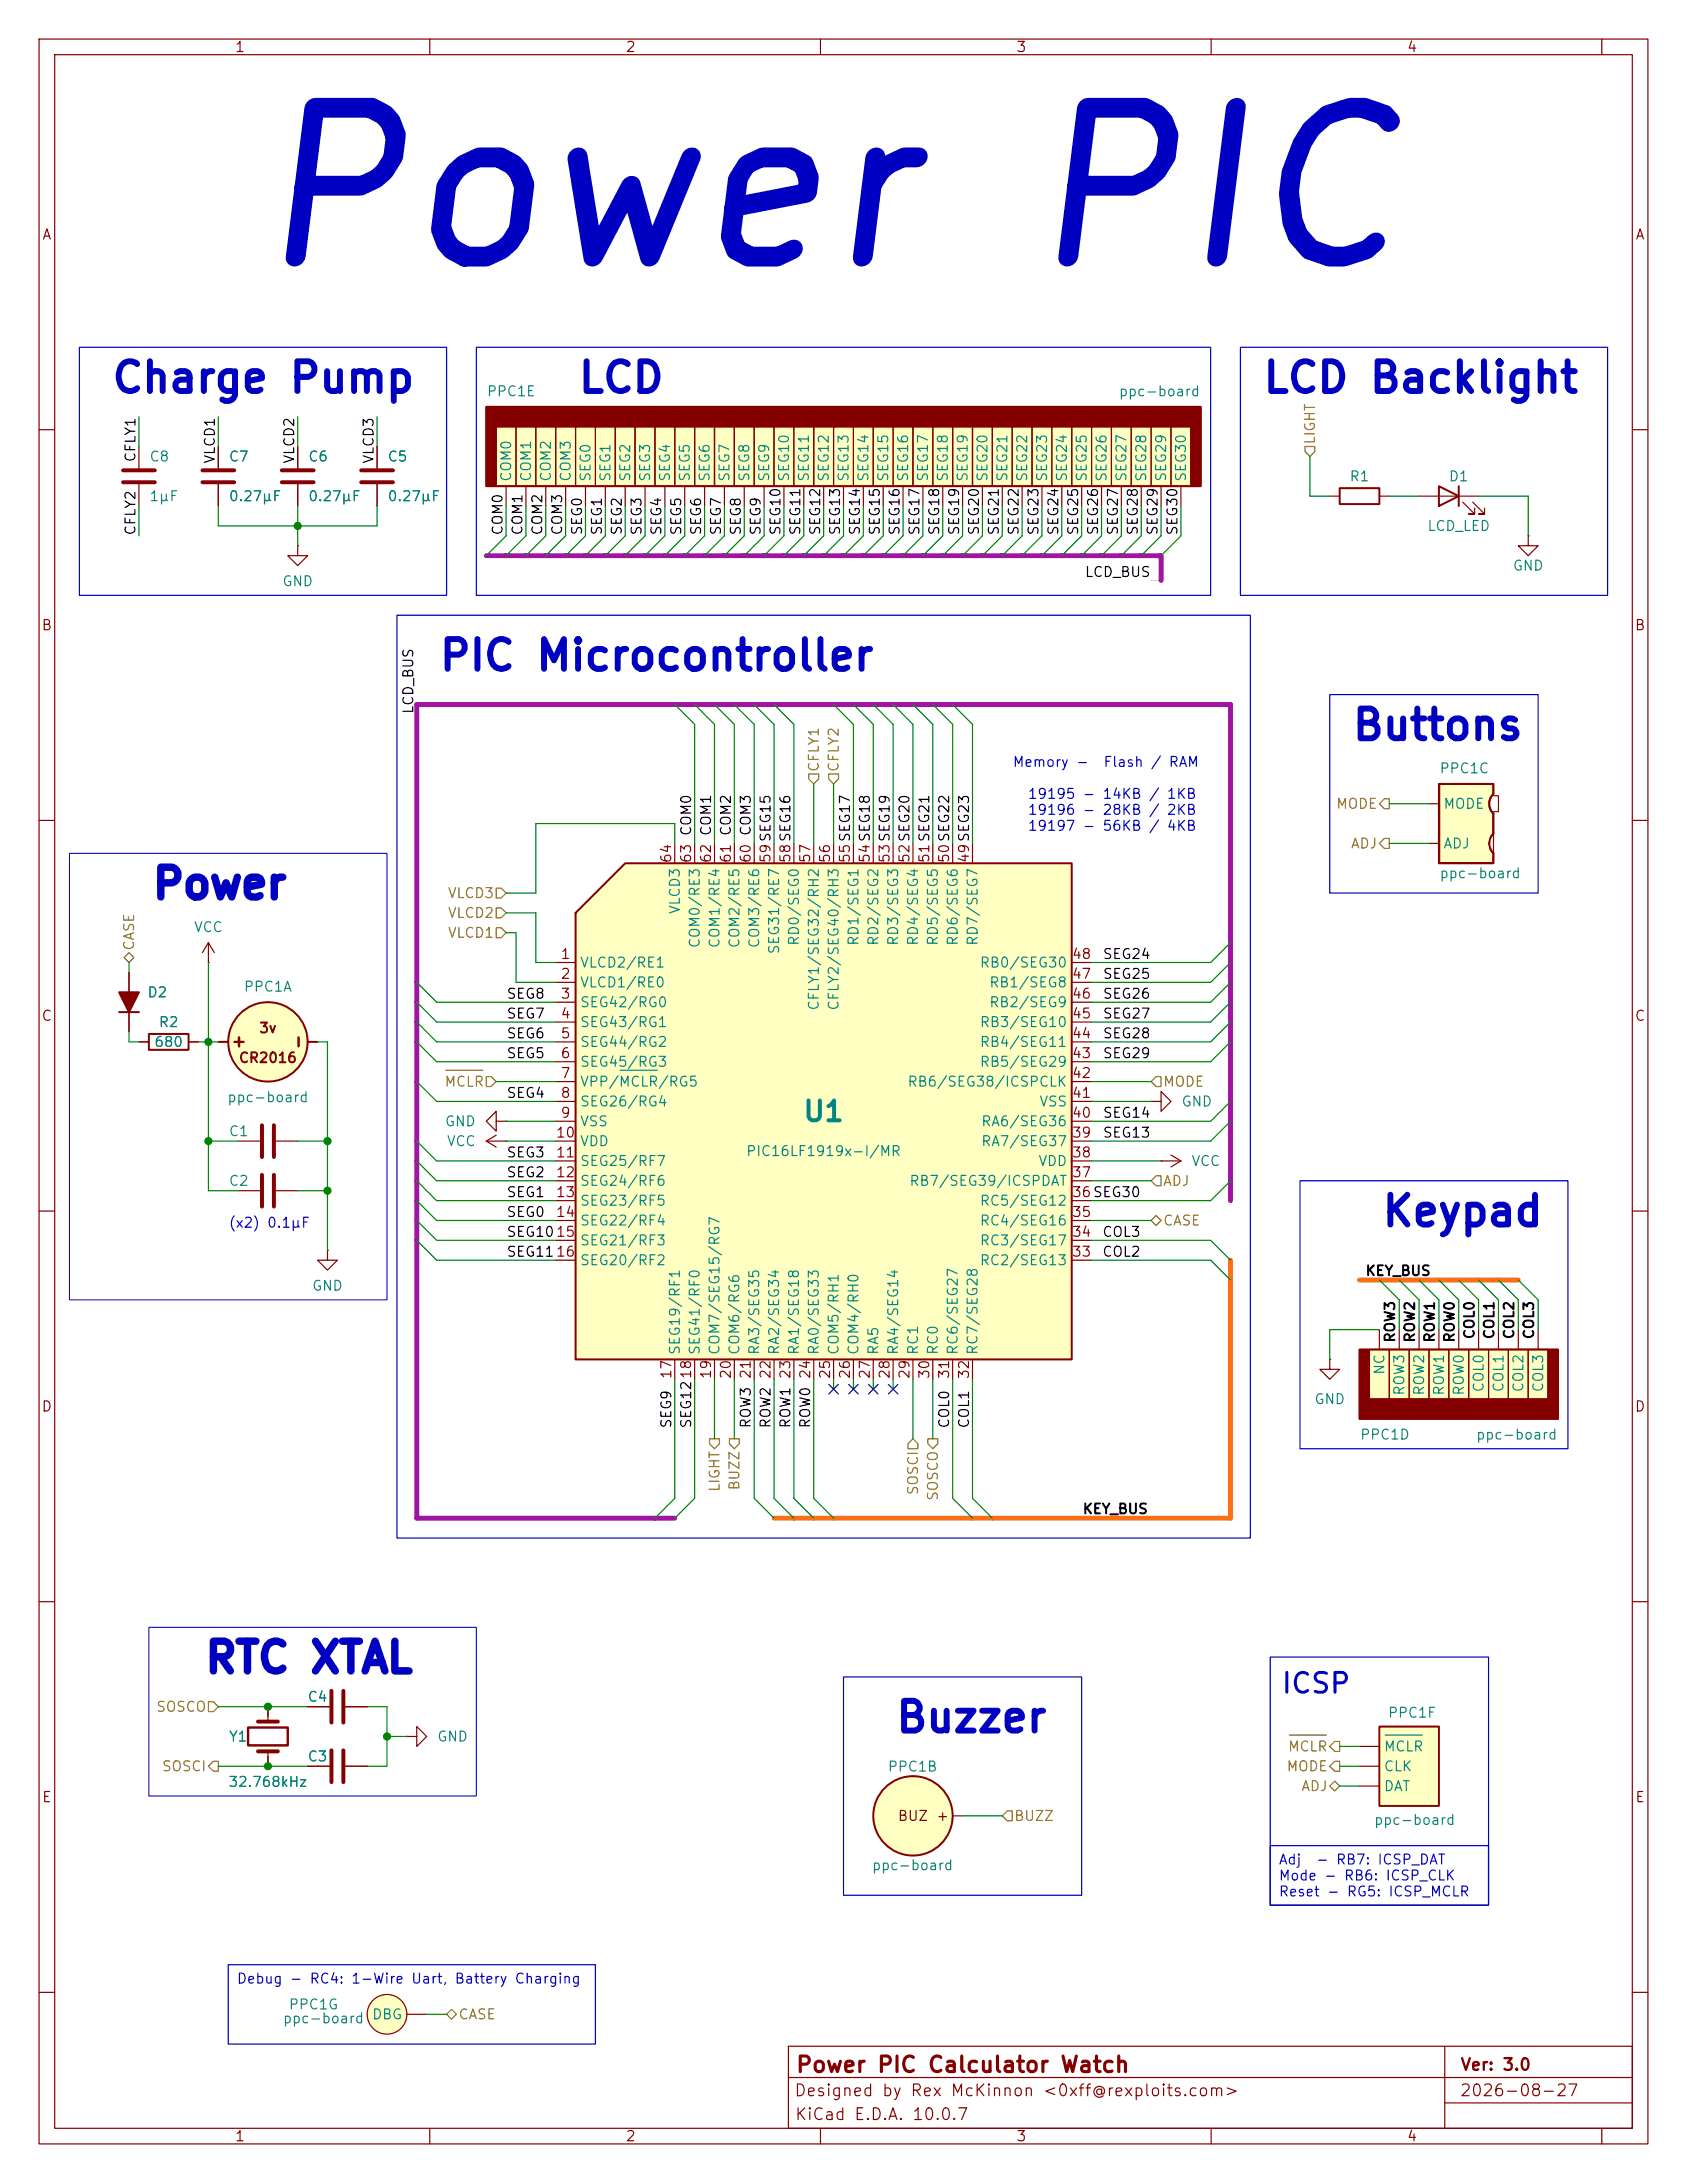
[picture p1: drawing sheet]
<svg xmlns="http://www.w3.org/2000/svg" width="216mm" height="279mm" viewBox="0 0 216 279" stroke-linecap="round" stroke-linejoin="round" font-family="sans-serif">
<defs><g id="words">
<text font-size="19.2" fill="#0000c2" x="30.7" y="38.6">Power PIC</text>
<g font-size="3.8" fill="#0000c2">
<text x="14.1" y="51.2">Charge Pump</text>
<text x="73.8" y="51.2">LCD</text>
<text x="161.4" y="51.2">LCD Backlight</text>
<text x="56" y="86.8">PIC Microcontroller</text>
<text x="172.8" y="95.6">Buttons</text>
<text x="19.3" y="116">Power</text>
<text x="176.7" y="157.9">Keypad</text>
<text x="26" y="215">RTC XTAL</text>
<text x="114.4" y="222.6">Buzzer</text>
</g>
<text font-size="2.5" fill="#008484" x="102.6" y="144.2">U1</text>
<text font-size="2.5" fill="#0000c2" x="163.8" y="217.4">ICSP</text>
<text font-size="2" fill="#840000" x="101.7" y="265.7">Power PIC Calculator Watch</text>
<g font-size="1.5" fill="#840000">
<text x="31.6" y="134.4" transform="rotate(-90 31.6 134.4)">+</text>
<text x="39.2" y="134.4" transform="rotate(-90 39.2 134.4)">-</text>
<text x="101.6" y="268.7">Designed by Rex McKinnon &lt;0xff@rexploits.com&gt;</text>
<text x="186.7" y="268.7">2026-08-27</text>
<text x="186.8" y="265.4">Ver: 3.0</text>
<text x="101.6" y="271.7">KiCad E.D.A. 10.0.7</text>
</g>
<g font-size="1.3" fill="#840000">
<text x="30" y="7">1</text>
<text x="80" y="7">2</text>
<text x="130" y="7">3</text>
<text x="180" y="7">4</text>
<text x="5.3" y="31">A</text>
<text x="209.2" y="31">A</text>
<text x="5.2" y="81">B</text>
<text x="209.1" y="81">B</text>
<text x="86.2" y="110.6" transform="rotate(-90 86.2 110.6)">64</text>
<text x="88.8" y="110.6" transform="rotate(-90 88.8 110.6)">63 COM0</text>
<text x="91.3" y="110.6" transform="rotate(-90 91.3 110.6)">62 COM1</text>
<text x="93.8" y="110.6" transform="rotate(-90 93.8 110.6)">61 COM2</text>
<text x="96.4" y="110.6" transform="rotate(-90 96.4 110.6)">60 COM3</text>
<text x="98.9" y="110.6" transform="rotate(-90 98.9 110.6)">59SEG15</text>
<text x="101.5" y="110.6" transform="rotate(-90 101.5 110.6)">58SEG16</text>
<text x="104" y="110.6" transform="rotate(-90 104 110.6)">57</text>
<text x="106.5" y="110.6" transform="rotate(-90 106.5 110.6)">56</text>
<text x="109.1" y="110.6" transform="rotate(-90 109.1 110.6)">55SEG17</text>
<text x="111.6" y="110.6" transform="rotate(-90 111.6 110.6)">54SEG18</text>
<text x="114.2" y="110.6" transform="rotate(-90 114.2 110.6)">53SEG19</text>
<text x="116.7" y="110.6" transform="rotate(-90 116.7 110.6)">52SEG20</text>
<text x="119.2" y="110.6" transform="rotate(-90 119.2 110.6)">51SEG21</text>
<text x="121.8" y="110.6" transform="rotate(-90 121.8 110.6)">50SEG22</text>
<text x="124.3" y="110.6" transform="rotate(-90 124.3 110.6)">49SEG23</text>
<text x="71.7" y="123.1">1</text>
<text x="71.7" y="125.6">2</text>
<text x="137.1" y="125.6">47</text>
<text x="137.1" y="123.1">48</text>
<text x="5.2" y="131">C</text>
<text x="71.7" y="128.1">3</text>
<text x="71.7" y="130.7">4</text>
<text x="137.1" y="130.7">45</text>
<text x="137.1" y="128.1">46</text>
<text x="209.1" y="131">C</text>
<text x="30.5" y="136.3">CR2016</text>
<text x="33.1" y="132.5">3v</text>
<text x="71.7" y="133.2">5</text>
<text x="71.7" y="135.8">6</text>
<text x="137.1" y="135.8">43</text>
<text x="137.1" y="133.2">44</text>
<text x="71.7" y="138.3">7</text>
<text x="71.7" y="140.8">8</text>
<text x="71.7" y="143.4">9</text>
<text x="137.1" y="143.4">40</text>
<text x="137.1" y="140.8">41</text>
<text x="137.1" y="138.3">42</text>
<text x="71.1" y="145.9">10</text>
<text x="71.1" y="148.5">11</text>
<text x="137.1" y="148.5">38</text>
<text x="137.1" y="145.9">39</text>
<text x="71.1" y="151">12</text>
<text x="71.1" y="153.5">13</text>
<text x="137.1" y="153.5">36SEG30</text>
<text x="137.1" y="151">37</text>
<text x="71.1" y="156.1">14</text>
<text x="137.1" y="161.2">33</text>
<text x="137.1" y="158.6">34</text>
<text x="137.1" y="156.1">35</text>
<text x="86.2" y="176.6" transform="rotate(-90 86.2 176.6)">17</text>
<text x="91.3" y="176.6" transform="rotate(-90 91.3 176.6)">19</text>
<text x="93.8" y="176.6" transform="rotate(-90 93.8 176.6)">20</text>
<text x="96.4" y="176.6" transform="rotate(-90 96.4 176.6)">21</text>
<text x="98.9" y="176.6" transform="rotate(-90 98.9 176.6)">22</text>
<text x="101.5" y="176.6" transform="rotate(-90 101.5 176.6)">23</text>
<text x="104" y="176.6" transform="rotate(-90 104 176.6)">24</text>
<text x="106.5" y="176.6" transform="rotate(-90 106.5 176.6)">25</text>
<text x="109.1" y="176.6" transform="rotate(-90 109.1 176.6)">26</text>
<text x="111.6" y="176.6" transform="rotate(-90 111.6 176.6)">27</text>
<text x="114.2" y="176.6" transform="rotate(-90 114.2 176.6)">28</text>
<text x="116.7" y="176.6" transform="rotate(-90 116.7 176.6)">29</text>
<text x="119.2" y="176.6" transform="rotate(-90 119.2 176.6)">30</text>
<text x="121.8" y="176.6" transform="rotate(-90 121.8 176.6)">31</text>
<text x="124.3" y="176.6" transform="rotate(-90 124.3 176.6)">32</text>
<text x="5.2" y="181">D</text>
<text x="209.1" y="181">D</text>
<text x="5.3" y="231">E</text>
<text x="114.8" y="233.4">BUZ</text>
<text x="119.7" y="233.4">+</text>
<text x="209.2" y="231">E</text>
<text x="30" y="274.4">1</text>
<text x="80" y="274.4">2</text>
<text x="130" y="274.4">3</text>
<text x="180" y="274.4">4</text>
</g>
<g font-size="1.3" fill="#008484">
<text x="62.2" y="51">PPC1E</text>
<text x="143.1" y="51">ppc-board</text>
<text x="19" y="59.4">C8</text>
<text x="29.2" y="59.4">C7</text>
<text x="39.4" y="59.4">C6</text>
<text x="49.5" y="59.4">C5</text>
<text x="19" y="64.5">1μF</text>
<text x="29.2" y="64.5">0.27μF</text>
<text x="39.4" y="64.5">0.27μF</text>
<text x="49.5" y="64.5">0.27μF</text>
<text x="65.7" y="61.7" transform="rotate(-90 65.7 61.7)">COM0</text>
<text x="68.3" y="61.7" transform="rotate(-90 68.3 61.7)">COM1</text>
<text x="70.8" y="61.7" transform="rotate(-90 70.8 61.7)">COM2</text>
<text x="73.4" y="61.7" transform="rotate(-90 73.4 61.7)">COM3</text>
<text x="75.9" y="61.7" transform="rotate(-90 75.9 61.7)">SEG0</text>
<text x="78.4" y="61.7" transform="rotate(-90 78.4 61.7)">SEG1</text>
<text x="81" y="61.7" transform="rotate(-90 81 61.7)">SEG2</text>
<text x="83.5" y="61.7" transform="rotate(-90 83.5 61.7)">SEG3</text>
<text x="86.1" y="61.7" transform="rotate(-90 86.1 61.7)">SEG4</text>
<text x="88.6" y="61.7" transform="rotate(-90 88.6 61.7)">SEG5</text>
<text x="91.1" y="61.7" transform="rotate(-90 91.1 61.7)">SEG6</text>
<text x="93.7" y="61.7" transform="rotate(-90 93.7 61.7)">SEG7</text>
<text x="96.2" y="61.7" transform="rotate(-90 96.2 61.7)">SEG8</text>
<text x="98.8" y="61.7" transform="rotate(-90 98.8 61.7)">SEG9</text>
<text x="101.3" y="61.7" transform="rotate(-90 101.3 61.7)">SEG10</text>
<text x="103.8" y="61.7" transform="rotate(-90 103.8 61.7)">SEG11</text>
<text x="106.4" y="61.7" transform="rotate(-90 106.4 61.7)">SEG12</text>
<text x="108.9" y="61.7" transform="rotate(-90 108.9 61.7)">SEG13</text>
<text x="111.5" y="61.7" transform="rotate(-90 111.5 61.7)">SEG14</text>
<text x="114" y="61.7" transform="rotate(-90 114 61.7)">SEG15</text>
<text x="116.5" y="61.7" transform="rotate(-90 116.5 61.7)">SEG16</text>
<text x="119.1" y="61.7" transform="rotate(-90 119.1 61.7)">SEG17</text>
<text x="121.6" y="61.7" transform="rotate(-90 121.6 61.7)">SEG18</text>
<text x="124.2" y="61.7" transform="rotate(-90 124.2 61.7)">SEG19</text>
<text x="126.7" y="61.7" transform="rotate(-90 126.7 61.7)">SEG20</text>
<text x="129.2" y="61.7" transform="rotate(-90 129.2 61.7)">SEG21</text>
<text x="131.8" y="61.7" transform="rotate(-90 131.8 61.7)">SEG22</text>
<text x="134.3" y="61.7" transform="rotate(-90 134.3 61.7)">SEG23</text>
<text x="136.9" y="61.7" transform="rotate(-90 136.9 61.7)">SEG24</text>
<text x="139.4" y="61.7" transform="rotate(-90 139.4 61.7)">SEG25</text>
<text x="141.9" y="61.7" transform="rotate(-90 141.9 61.7)">SEG26</text>
<text x="144.5" y="61.7" transform="rotate(-90 144.5 61.7)">SEG27</text>
<text x="147" y="61.7" transform="rotate(-90 147 61.7)">SEG28</text>
<text x="149.6" y="61.7" transform="rotate(-90 149.6 61.7)">SEG29</text>
<text x="152.1" y="61.7" transform="rotate(-90 152.1 61.7)">SEG30</text>
<text x="172.6" y="61.9">R1</text>
<text x="185.3" y="61.9">D1</text>
<text x="182.6" y="68.3">LCD_LED</text>
<text x="36" y="75.3">GND</text>
<text x="193.5" y="73.4">GND</text>
<text x="184.1" y="99.3">PPC1C</text>
<text x="184.6" y="103.8">MODE</text>
<text x="184.1" y="112.7">ppc-board</text>
<text x="184.6" y="108.9">ADJ</text>
<text x="24.7" y="119.6">VCC</text>
<text x="87.3" y="117.1" transform="rotate(-90 87.3 117.1)">VLCD3</text>
<text x="74.1" y="124.2">VLCD2/RE1</text>
<text x="89.9" y="121.4" transform="rotate(-90 89.9 121.4)">COM0/RE3</text>
<text x="92.4" y="121.4" transform="rotate(-90 92.4 121.4)">COM1/RE4</text>
<text x="94.9" y="121.4" transform="rotate(-90 94.9 121.4)">COM2/RE5</text>
<text x="97.5" y="121.4" transform="rotate(-90 97.5 121.4)">COM3/RE6</text>
<text x="100" y="122.2" transform="rotate(-90 100 122.2)">SEG31/RE7</text>
<text x="102.6" y="121.1" transform="rotate(-90 102.6 121.1)">RD0/SEG0</text>
<text x="110.2" y="121.1" transform="rotate(-90 110.2 121.1)">RD1/SEG1</text>
<text x="112.7" y="121.1" transform="rotate(-90 112.7 121.1)">RD2/SEG2</text>
<text x="115.3" y="121.1" transform="rotate(-90 115.3 121.1)">RD3/SEG3</text>
<text x="117.8" y="121.1" transform="rotate(-90 117.8 121.1)">RD4/SEG4</text>
<text x="120.3" y="121.1" transform="rotate(-90 120.3 121.1)">RD5/SEG5</text>
<text x="122.9" y="121.1" transform="rotate(-90 122.9 121.1)">RD6/SEG6</text>
<text x="125.3" y="124.2">RB0/SEG30</text>
<text x="125.4" y="121.1" transform="rotate(-90 125.4 121.1)">RD7/SEG7</text>
<text x="18.8" y="128">D2</text>
<text x="20.2" y="131.8">R2</text>
<text x="31.1" y="127.2">PPC1A</text>
<text x="74.1" y="126.7">VLCD1/RE0</text>
<text x="74.1" y="129.2">SEG42/RG0</text>
<text x="74.1" y="131.8">SEG43/RG1</text>
<text x="105.1" y="129.4" transform="rotate(-90 105.1 129.4)">CFLY1/SEG32/RH2</text>
<text x="107.6" y="129.4" transform="rotate(-90 107.6 129.4)">CFLY2/SEG40/RH3</text>
<text x="125.3" y="131.8">RB3/SEG10</text>
<text x="126.5" y="129.2">RB2/SEG9</text>
<text x="126.5" y="126.7">RB1/SEG8</text>
<text x="19.6" y="134.3">680</text>
<text x="74.1" y="134.3">SEG44/RG2</text>
<text x="74.1" y="136.9">SEG45/RG3</text>
<text x="125.3" y="136.9">RB5/SEG29</text>
<text x="125.3" y="134.3">RB4/SEG11</text>
<text x="29" y="141.4">ppc-board</text>
<text x="74.1" y="139.4">VPP/MCLR/RG5</text>
<text x="74.1" y="141.9">SEG26/RG4</text>
<text x="116" y="139.4">RB6/SEG38/ICSPCLK</text>
<text x="132.9" y="141.9">VSS</text>
<text x="151.1" y="141.9">GND</text>
<text x="29.2" y="145.7">C1</text>
<text x="56.9" y="144.5">GND</text>
<text x="57.1" y="147">VCC</text>
<text x="74.1" y="144.5">VSS</text>
<text x="74.1" y="147">VDD</text>
<text x="74.1" y="149.6">SEG25/RF7</text>
<text x="95.4" y="148.3">PIC16LF1919x-I/MR</text>
<text x="125.5" y="147">RA7/SEG37</text>
<text x="125.5" y="144.5">RA6/SEG36</text>
<text x="132.8" y="149.6">VDD</text>
<text x="152.4" y="149.6">VCC</text>
<text x="29.2" y="152.1">C2</text>
<text x="74.1" y="152.1">SEG24/RF6</text>
<text x="74.1" y="154.6">SEG23/RF5</text>
<text x="116.3" y="152.1">RB7/SEG39/ICSPDAT</text>
<text x="125.3" y="154.6">RC5/SEG12</text>
<text x="74.1" y="157.2">SEG22/RF4</text>
<text x="74.1" y="159.7">SEG21/RF3</text>
<text x="125.3" y="159.7">RC3/SEG17</text>
<text x="125.3" y="157.2">RC4/SEG16</text>
<text x="39.8" y="165.5">GND</text>
<text x="74.1" y="162.3">SEG20/RF2</text>
<text x="125.3" y="162.3">RC2/SEG13</text>
<text x="87.3" y="173.5" transform="rotate(-90 87.3 173.5)">SEG19/RF1</text>
<text x="89.9" y="173.5" transform="rotate(-90 89.9 173.5)">SEG41/RF0</text>
<text x="92.4" y="173.5" transform="rotate(-90 92.4 173.5)">COM7/SEG15/RG7</text>
<text x="94.9" y="173.5" transform="rotate(-90 94.9 173.5)">COM6/RG6</text>
<text x="97.5" y="173.5" transform="rotate(-90 97.5 173.5)">RA3/SEG35</text>
<text x="100" y="173.5" transform="rotate(-90 100 173.5)">RA2/SEG34</text>
<text x="102.6" y="173.5" transform="rotate(-90 102.6 173.5)">RA1/SEG18</text>
<text x="105.1" y="173.5" transform="rotate(-90 105.1 173.5)">RA0/SEG33</text>
<text x="107.6" y="173.5" transform="rotate(-90 107.6 173.5)">COM5/RH1</text>
<text x="110.2" y="173.5" transform="rotate(-90 110.2 173.5)">COM4/RH0</text>
<text x="112.7" y="173.5" transform="rotate(-90 112.7 173.5)">RA5</text>
<text x="115.3" y="173.5" transform="rotate(-90 115.3 173.5)">RA4/SEG14</text>
<text x="117.8" y="173.5" transform="rotate(-90 117.8 173.5)">RC1</text>
<text x="120.3" y="173.5" transform="rotate(-90 120.3 173.5)">RC0</text>
<text x="122.9" y="173.5" transform="rotate(-90 122.9 173.5)">RC6/SEG27</text>
<text x="125.4" y="173.5" transform="rotate(-90 125.4 173.5)">RC7/SEG28</text>
<text x="177.5" y="176.1" transform="rotate(-90 177.5 176.1)">NC</text>
<text x="180" y="178.7" transform="rotate(-90 180 178.7)">ROW3</text>
<text x="182.6" y="178.7" transform="rotate(-90 182.6 178.7)">ROW2</text>
<text x="185.1" y="178.7" transform="rotate(-90 185.1 178.7)">ROW1</text>
<text x="187.7" y="178.7" transform="rotate(-90 187.7 178.7)">ROW0</text>
<text x="190.2" y="178.3" transform="rotate(-90 190.2 178.3)">COL0</text>
<text x="192.7" y="178.3" transform="rotate(-90 192.7 178.3)">COL1</text>
<text x="195.3" y="178.3" transform="rotate(-90 195.3 178.3)">COL2</text>
<text x="197.8" y="178.3" transform="rotate(-90 197.8 178.3)">COL3</text>
<text x="168.1" y="180">GND</text>
<text x="174" y="184.6">PPC1D</text>
<text x="188.8" y="184.6">ppc-board</text>
<text x="39.3" y="218.1">C4</text>
<text x="177.5" y="220.2">PPC1F</text>
<text x="29.2" y="223.2">Y1</text>
<text x="39.3" y="225.8">C3</text>
<text x="55.9" y="223.2">GND</text>
<text x="113.5" y="227.1">PPC1B</text>
<text x="177" y="224.5">MCLR</text>
<text x="177" y="227">CLK</text>
<text x="29.1" y="229">32.768kHz</text>
<text x="175.8" y="233.9">ppc-board</text>
<text x="177" y="229.6">DAT</text>
<text x="111.5" y="239.7">ppc-board</text>
<text x="36.9" y="257.5">PPC1G</text>
<text x="36.1" y="259.3">ppc-board</text>
<text x="47.5" y="258.8">DBG</text>
</g>
<g font-size="1.3">
<text x="17.7" y="59.3" transform="rotate(-90 17.7 59.3)">CFLY1</text>
<text x="27.8" y="59.4" transform="rotate(-90 27.8 59.4)">VLCD1</text>
<text x="38" y="59.4" transform="rotate(-90 38 59.4)">VLCD2</text>
<text x="48.1" y="59.4" transform="rotate(-90 48.1 59.4)">VLCD3</text>
<text x="17.7" y="68.6" transform="rotate(-90 17.7 68.6)">CFLY2</text>
<text x="64.6" y="68.6" transform="rotate(-90 64.6 68.6)">COM0</text>
<text x="67.2" y="68.6" transform="rotate(-90 67.2 68.6)">COM1</text>
<text x="69.7" y="68.6" transform="rotate(-90 69.7 68.6)">COM2</text>
<text x="72.3" y="68.6" transform="rotate(-90 72.3 68.6)">COM3</text>
<text x="74.8" y="68.6" transform="rotate(-90 74.8 68.6)">SEG0</text>
<text x="77.3" y="68.6" transform="rotate(-90 77.3 68.6)">SEG1</text>
<text x="79.9" y="68.6" transform="rotate(-90 79.9 68.6)">SEG2</text>
<text x="82.4" y="68.6" transform="rotate(-90 82.4 68.6)">SEG3</text>
<text x="85" y="68.6" transform="rotate(-90 85 68.6)">SEG4</text>
<text x="87.5" y="68.6" transform="rotate(-90 87.5 68.6)">SEG5</text>
<text x="90" y="68.6" transform="rotate(-90 90 68.6)">SEG6</text>
<text x="92.6" y="68.6" transform="rotate(-90 92.6 68.6)">SEG7</text>
<text x="95.1" y="68.6" transform="rotate(-90 95.1 68.6)">SEG8</text>
<text x="97.7" y="68.6" transform="rotate(-90 97.7 68.6)">SEG9</text>
<text x="100.2" y="68.6" transform="rotate(-90 100.2 68.6)">SEG10</text>
<text x="102.7" y="68.6" transform="rotate(-90 102.7 68.6)">SEG11</text>
<text x="105.3" y="68.6" transform="rotate(-90 105.3 68.6)">SEG12</text>
<text x="107.8" y="68.6" transform="rotate(-90 107.8 68.6)">SEG13</text>
<text x="110.4" y="68.6" transform="rotate(-90 110.4 68.6)">SEG14</text>
<text x="112.9" y="68.6" transform="rotate(-90 112.9 68.6)">SEG15</text>
<text x="115.4" y="68.6" transform="rotate(-90 115.4 68.6)">SEG16</text>
<text x="118" y="68.6" transform="rotate(-90 118 68.6)">SEG17</text>
<text x="120.5" y="68.6" transform="rotate(-90 120.5 68.6)">SEG18</text>
<text x="123.1" y="68.6" transform="rotate(-90 123.1 68.6)">SEG19</text>
<text x="125.6" y="68.6" transform="rotate(-90 125.6 68.6)">SEG20</text>
<text x="128.1" y="68.6" transform="rotate(-90 128.1 68.6)">SEG21</text>
<text x="130.7" y="68.6" transform="rotate(-90 130.7 68.6)">SEG22</text>
<text x="133.2" y="68.6" transform="rotate(-90 133.2 68.6)">SEG23</text>
<text x="135.8" y="68.6" transform="rotate(-90 135.8 68.6)">SEG24</text>
<text x="138.3" y="68.6" transform="rotate(-90 138.3 68.6)">SEG25</text>
<text x="140.8" y="68.6" transform="rotate(-90 140.8 68.6)">SEG26</text>
<text x="143.4" y="68.6" transform="rotate(-90 143.4 68.6)">SEG27</text>
<text x="145.9" y="68.6" transform="rotate(-90 145.9 68.6)">SEG28</text>
<text x="148.5" y="68.6" transform="rotate(-90 148.5 68.6)">SEG29</text>
<text x="151" y="68.6" transform="rotate(-90 151 68.6)">SEG30</text>
<text x="138.7" y="74.2">LCD_BUS</text>
<text x="53.2" y="91.5" transform="rotate(-90 53.2 91.5)">LCD_BUS</text>
<text x="141" y="123.1">SEG24</text>
<text x="141" y="125.6">SEG25</text>
<text x="64.7" y="130.7">SEG7</text>
<text x="64.7" y="128.1">SEG8</text>
<text x="141" y="130.7">SEG27</text>
<text x="141" y="128.1">SEG26</text>
<text x="64.7" y="133.2">SEG6</text>
<text x="64.7" y="135.8">SEG5</text>
<text x="141" y="135.8">SEG29</text>
<text x="141" y="133.2">SEG28</text>
<text x="64.7" y="140.8">SEG4</text>
<text x="141" y="143.4">SEG14</text>
<text x="64.7" y="148.5">SEG3</text>
<text x="141" y="145.9">SEG13</text>
<text x="64.7" y="153.5">SEG1</text>
<text x="64.7" y="151">SEG2</text>
<text x="64.7" y="158.6">SEG1015</text>
<text x="64.7" y="161.2">SEG1116</text>
<text x="64.7" y="156.1">SEG0</text>
<text x="141" y="158.6">COL3</text>
<text x="141" y="161.2">COL2</text>
<text x="174.7" y="163.6">KEY_BUS</text>
<text x="178.8" y="171.9" transform="rotate(-90 178.8 171.9)">ROW3</text>
<text x="181.4" y="171.9" transform="rotate(-90 181.4 171.9)">ROW2</text>
<text x="183.9" y="171.9" transform="rotate(-90 183.9 171.9)">ROW1</text>
<text x="186.5" y="171.9" transform="rotate(-90 186.5 171.9)">ROW0</text>
<text x="189" y="171.5" transform="rotate(-90 189 171.5)">COL0</text>
<text x="191.5" y="171.5" transform="rotate(-90 191.5 171.5)">COL1</text>
<text x="194.1" y="171.5" transform="rotate(-90 194.1 171.5)">COL2</text>
<text x="196.6" y="171.5" transform="rotate(-90 196.6 171.5)">COL3</text>
<text x="86.2" y="182.9" transform="rotate(-90 86.2 182.9)">SEG9</text>
<text x="88.8" y="182.9" transform="rotate(-90 88.8 182.9)">SEG1218</text>
<text x="96.4" y="182.9" transform="rotate(-90 96.4 182.9)">ROW3</text>
<text x="98.9" y="182.9" transform="rotate(-90 98.9 182.9)">ROW2</text>
<text x="101.5" y="182.9" transform="rotate(-90 101.5 182.9)">ROW1</text>
<text x="104" y="182.9" transform="rotate(-90 104 182.9)">ROW0</text>
<text x="121.8" y="182.9" transform="rotate(-90 121.8 182.9)">COL0</text>
<text x="124.3" y="182.9" transform="rotate(-90 124.3 182.9)">COL1</text>
<text x="138.5" y="194.1">KEY_BUS</text>
</g>
<g font-size="1.3" fill="#848400">
<text x="168.6" y="57" transform="rotate(-90 168.6 57)">LIGHT</text>
<text x="105.1" y="98.9" transform="rotate(-90 105.1 98.9)">CFLY1</text>
<text x="107.6" y="98.9" transform="rotate(-90 107.6 98.9)">CFLY2</text>
<text x="170.9" y="103.8">MODE</text>
<text x="172.8" y="108.9">ADJ</text>
<text x="57.2" y="117.8">VLCD2</text>
<text x="57.2" y="115.3">VLCD3</text>
<text x="17.5" y="121.8" transform="rotate(-90 17.5 121.8)">CASE</text>
<text x="57.2" y="120.3">VLCD1</text>
<text x="56.8" y="139.4">MCLR</text>
<text x="148.8" y="139.4">MODE</text>
<text x="148.8" y="152.1">ADJ</text>
<text x="148.8" y="157.2">CASE</text>
<text x="92.4" y="191" transform="rotate(-90 92.4 191)">LIGHT</text>
<text x="94.9" y="190.9" transform="rotate(-90 94.9 190.9)">BUZZ</text>
<text x="117.8" y="191.5" transform="rotate(-90 117.8 191.5)">SOSCI</text>
<text x="120.3" y="192.2" transform="rotate(-90 120.3 192.2)">SOSCO</text>
<text x="19.9" y="219.4">SOSCO</text>
<text x="20.6" y="227">SOSCI</text>
<text x="164.6" y="227">MODE</text>
<text x="164.7" y="224.5">MCLR</text>
<text x="129.7" y="233.4">BUZZ</text>
<text x="166.4" y="229.6">ADJ</text>
<text x="58.6" y="258.8">CASE</text>
</g>
<g font-size="1.3" fill="#0000c2">
<text x="129.5" y="98.5">Memory -</text>
<text x="141.1" y="98.5">Flash / RAM</text>
<text x="131.4" y="102.6">19195 - 14KB / 1KB</text>
<text x="131.4" y="104.6">19196 - 28KB / 2KB</text>
<text x="131.4" y="106.7">19197 - 56KB / 4KB</text>
<text x="29.2" y="157.5">(x2) 0.1μF</text>
<text x="163.6" y="239">Adj</text>
<text x="168.3" y="239">- RB7: ICSP_DAT</text>
<text x="163.6" y="241">Mode - RB6: ICSP_CLK</text>
<text x="163.6" y="243">Reset - RG5: ICSP_MCLR</text>
<text x="30.2" y="254.2">Debug - RC4: 1-Wire Uart, Battery Charging</text>
</g>
</g></defs>
<g fill="none" stroke="#840000" stroke-width=".15">
<path d="M5 5h205.9v269.4h-205.9zM7 7h201.9v265.4h-201.9zM55 5v2M105 5v2M155 5v2M205 5v2M5 55h2M208.9 55h2M5 105h2M208.9 105h2M5 155h2M208.9 155h2"/>
<path d="M5 205h2M208.9 205h2M5 255h2M208.9 255h2M55 272.4v2M100.9 261.9h108v10.5h-108zM100.9 265.9h108M105 272.4v2M155 272.4v2M184.9 269.2h24M184.9 261.9v10.5M205 272.4v2"/>
</g>
<path d="M73.7 116.8l6.3-6.3h57.2v63.5h-63.5z" fill="#ffffc2"/>
<g fill="none" stroke="#840000" stroke-width=".25">
<path d="M171.4 62.5h5.1v2h-5.1zM184.1 62.2l2.6 1.3-2.6 1.3zM186.7 62.2v2.6M73.7 116.8l6.3-6.3h57.2v63.5h-63.5z"/>
<circle cx="116.8" cy="232.4" r="5.1"/>
</g>
<g fill="none" stroke="#840000" stroke-width=".15">
<path d="M48.3 57.2v2.7M48.3 62v2.8M170.2 63.5h1.2M176.5 63.5h1.3M181.6 63.5h7.6M187.2 64.3l1.5 1.5h-.7h.7v-.8M188.5 64.3l1.5 1.5h-.8h.8v-.8M195.6 68.6v1.3h-1.3l1.3 1.2 1.2-1.2h-1.2M195.6 68.6h.1M86.4 108v2.5M88.9 108v2.5M91.4 108v2.5"/>
<path d="M94 108v2.5M96.5 108v2.5M99.1 108v2.5M101.6 108v2.5M104.1 108v2.5M106.7 108v2.5M109.2 108v2.5M111.8 108v2.5M114.3 108v2.5M116.8 108v2.5M119.4 108v2.5M121.9 108v2.5"/>
<path d="M124.5 108v2.5M71.1 123.2h2.6M71.1 125.7h2.6M71.1 128.3h2.6M71.1 130.8h2.6M71.1 133.4h2.6M71.1 135.9h2.6M71.1 138.4h2.6M137.2 123.2h2.5M137.2 125.7h2.5M137.2 128.3h2.5M137.2 130.8h2.5"/>
<path d="M137.2 133.4h2.5M137.2 135.9h2.5M137.2 138.4h2.5M30.5 146.1h2.8M35.3 146.1h2.8M71.1 141h2.6M71.1 143.5h2.6M71.1 146.1h2.6M71.1 148.6h2.6M71.1 151.1h2.6M71.1 153.7h2.6M71.1 156.2h2.6"/>
<path d="M71.1 158.8h2.6M137.2 141h2.5M137.2 143.5h2.5M137.2 146.1h2.5M137.2 148.6h2.5M137.2 151.1h2.5M137.2 153.7h2.5M137.2 156.2h2.5M137.2 158.8h2.5M71.1 161.3h2.6M86.4 174v2.5M88.9 174v2.5"/>
<path d="M91.4 174v2.5M94 174v2.5M96.5 174v2.5M99.1 174v2.5M101.6 174v2.5M104.1 174v2.5M106.7 174v2.5M109.2 174v2.5M111.8 174v2.5M114.3 174v2.5M116.8 174v2.5M119.4 174v2.5"/>
<path d="M121.9 174v2.5M124.5 174v2.5M137.2 161.3h2.5M34.3 218.4v1.9M39.4 218.4h2.8M44.2 218.4h2.8M34.3 224.2v1.9M39.4 226.1h2.8M44.2 226.1h2.8M121.9 232.4h1.3"/>
</g>
<path d="M79.4 137h4.7" fill="none" stroke="#008484" stroke-width=".15"/>
<path d="M46.2 60.2h4.1M46.2 61.7h4.1M33.5 144v4.1M35.1 144v4.1M42.4 216.4v4.1M43.9 216.4v4.1M33 224.2h2.6M33 220.3h2.6M42.4 224v4.1M43.9 224v4.1" fill="none" stroke="#840000" stroke-width=".51"/>
<path d="M31.7 221.1h5.1v2.3h-5.1z" fill="none" stroke="#840000" stroke-width=".3"/>
<circle cx="116.8" cy="232.4" r="5.1" fill="#ffffc2" stroke="#ffffc2" stroke-width=".13"/>
<path d="M184.3 100.4h6.8v1.2a1.76 1.76 0 0 0-.1 2.5v2.6a1.84 1.84 0 0 0 .1 2.5v1.2h-6.8z" fill="#ffffc2"/>
<g fill="none" stroke="#840000" stroke-width=".15">
<path d="M38.1 69.9v1.2h1.3l-1.3 1.3-1.3-1.3h1.3M38.1 69.9h.1M182.9 102.9h1.2M182.9 108h1.2M191 101.9h.8v2h-.8M191.1 106.7v2.5M16.5 124.5v7.6M17.8 133.4h1.2M24.1 133.4h1.3M30.5 152.4h2.8M35.3 152.4h2.8M62.2 146.1l1.3 .7"/>
<path d="M62.2 146.1h2.6M63.5 143.5v-1.3l-1.3 1.3 1.3 1.3v-1.3h1.3M63.5 145.3l-1.3 .8M64.8 143.5h.1M64.8 146.1h.1M147.3 141h1.3v-1.3l1.3 1.3-1.3 1.2v-1.2M147.3 141h.1M148.6 148.6h.1M148.6 148.6h2.5M149.9 147.8l1.2 .8M151.1 148.6l-1.2 .8M41.9 160v1.3h1.3l-1.3 1.3-1.3-1.3h1.3"/>
<path d="M41.9 160h.1M52.1 222.3h1.2v-1.3l1.3 1.3-1.3 1.2v-1.2M52.1 222.3h.1"/>
</g>
<path d="M184.3 100.4h6.8v1.2a1.76 1.76 0 0 0-.1 2.5v2.6a1.84 1.84 0 0 0 .1 2.5v1.2h-6.8z" fill="none" stroke="#840000" stroke-width=".13"/>
<g fill="none" stroke="#840000" stroke-width=".25">
<path d="M184.1 100.3h7v1.3a1.8 1.8 0 0 0 0 2.5v2.6a1.8 1.8 0 0 0 0 2.5v1.3h-7zM15.2 129.5h2.6M19 132.3h5.1v2.1h-5.1zM27.9 133.4h1.3M39.4 133.4h1.2"/>
<circle cx="34.3" cy="133.4" r="5.1"/>
</g>
<path d="M15.2 127h2.6l-1.3 2.5z" fill="#840000" stroke="#840000" stroke-width=".25"/>
<circle cx="34.3" cy="133.4" r="5.1" fill="#ffffc2" stroke="#ffffc2" stroke-width=".13"/>
<path d="M33.5 150.4v4M35.1 150.4v4" fill="none" stroke="#840000" stroke-width=".51"/>
<path d="M175.3 172.7h22.8v6.4h-22.8z" fill="#ffffc2"/>
<path d="M174 172.7h25.4v8.9h-25.4z" fill="none" stroke="#840000" stroke-width=".25"/>
<g fill="none" stroke="#840000" stroke-width=".15">
<path d="M17.8 57.2v2.7M27.9 57.2v2.7M38.1 57.2v2.7M17.8 62v2.8M27.9 62v2.8M38.1 62v2.8M26.7 123.2h.1M26.7 120.7l-.8 1.2M26.7 120.7l.7 1.2M26.7 120.7v2.5M170.2 174v1.3h1.2l-1.2 1.2-1.3-1.2h1.3M170.2 174h.1"/>
<path d="M175.3 172.7h22.8v6.4h-22.8zM175.3 172.7h2.5v6.4h-2.5zM176.5 170.2v2.5M177.8 172.7h2.5v6.4h-2.5zM179.1 170.2v2.5M180.3 172.7h2.6v6.4h-2.6zM181.6 170.2v2.5M182.9 172.7h2.5v6.4h-2.5zM184.1 170.2v2.5M185.4 172.7h2.6v6.4h-2.6zM186.7 170.2v2.5M188 172.7h2.5v6.4h-2.5z"/>
<path d="M189.2 170.2v2.5M190.5 172.7h2.5v6.4h-2.5zM191.8 170.2v2.5M193 172.7h2.6v6.4h-2.6zM194.3 170.2v2.5M195.6 172.7h2.5v6.4h-2.5zM196.8 170.2v2.5M52.1 257.8h2.5"/>
<circle cx="49.5" cy="257.8" r="2.54"/>
</g>
<path d="M174 172.7h1.3v6.4h22.8v-6.4h1.3v8.9h-25.4z" fill="#840000" stroke="#840000" stroke-width=".15"/>
<path d="M15.7 60.2h4.1M15.7 61.7h4.1M25.9 60.2h4.1M25.9 61.7h4.1M36.1 60.2h4M36.1 61.7h4" fill="none" stroke="#840000" stroke-width=".51"/>
<circle cx="49.5" cy="257.8" r="2.54" fill="#ffffc2" stroke="#ffffc2" stroke-width=".13"/>
<path d="M63.5 54.6h88.9v7.6h-88.9z" fill="#ffffc2"/>
<path d="M62.2 52.1h91.5v10.1h-91.5z" fill="none" stroke="#840000" stroke-width=".25"/>
<g fill="none" stroke="#840000" stroke-width=".15">
<path d="M63.5 54.6h2.5v7.6h-2.5zM63.5 54.6h88.9v7.6h-88.9zM66 54.6h2.6v7.6h-2.6zM68.6 54.6h2.5v7.6h-2.5zM71.1 54.6h2.6v7.6h-2.6zM73.7 54.6h2.5v7.6h-2.5zM76.2 54.6h2.5v7.6h-2.5zM78.7 54.6h2.6v7.6h-2.6zM81.3 54.6h2.5v7.6h-2.5zM83.8 54.6h2.6v7.6h-2.6zM86.4 54.6h2.5v7.6h-2.5zM88.9 54.6h2.5v7.6h-2.5z"/>
<path d="M91.4 54.6h2.6v7.6h-2.6zM94 54.6h2.5v7.6h-2.5zM96.5 54.6h2.6v7.6h-2.6zM99.1 54.6h2.5v7.6h-2.5zM101.6 54.6h2.5v7.6h-2.5zM104.1 54.6h2.6v7.6h-2.6zM106.7 54.6h2.5v7.6h-2.5zM109.2 54.6h2.6v7.6h-2.6zM111.8 54.6h2.5v7.6h-2.5zM114.3 54.6h2.5v7.6h-2.5zM116.8 54.6h2.6v7.6h-2.6zM119.4 54.6h2.5v7.6h-2.5z"/>
<path d="M121.9 54.6h2.6v7.6h-2.6zM124.5 54.6h2.5v7.6h-2.5zM127 54.6h2.5v7.6h-2.5zM129.5 54.6h2.6v7.6h-2.6zM132.1 54.6h2.5v7.6h-2.5zM134.6 54.6h2.6v7.6h-2.6zM137.2 54.6h2.5v7.6h-2.5zM139.7 54.6h2.5v7.6h-2.5zM142.2 54.6h2.6v7.6h-2.6zM144.8 54.6h2.5v7.6h-2.5zM147.3 54.6h2.6v7.6h-2.6zM149.9 54.6h2.5v7.6h-2.5z"/>
<path d="M64.8 62.2v2.6M67.3 62.2v2.6M69.8 62.2v2.6M72.4 62.2v2.6M74.9 62.2v2.6M77.5 62.2v2.6M80 62.2v2.6M82.5 62.2v2.6M85.1 62.2v2.6M87.6 62.2v2.6M90.2 62.2v2.6M92.7 62.2v2.6"/>
<path d="M95.2 62.2v2.6M97.8 62.2v2.6M100.3 62.2v2.6M102.9 62.2v2.6M105.4 62.2v2.6M107.9 62.2v2.6M110.5 62.2v2.6M113 62.2v2.6M115.6 62.2v2.6M118.1 62.2v2.6M120.6 62.2v2.6M123.2 62.2v2.6"/>
<path d="M125.7 62.2v2.6M128.3 62.2v2.6M130.8 62.2v2.6M133.3 62.2v2.6M135.9 62.2v2.6M138.4 62.2v2.6M141 62.2v2.6M143.5 62.2v2.6M146 62.2v2.6M148.6 62.2v2.6M151.1 62.2v2.6"/>
</g>
<path d="M62.2 52.1h91.5v10.1h-1.3v-7.6h-88.9v7.6h-1.3z" fill="#840000" stroke="#840000" stroke-width=".15"/>
<path d="M176.5 221h7.6v10.1h-7.6z" fill="#ffffc2"/>
<path d="M176.5 221h7.6v10.1h-7.6z" fill="none" stroke="#840000" stroke-width=".25"/>
<g fill="none" stroke="#840000" stroke-width=".15">
<path d="M27.9 57.2v2.7M38.1 57.2v2.7M48.3 57.2v2.7M27.9 62v2.8M38.1 62v2.8M48.3 62v2.8M16.5 124.5v2.5M16.5 129.5v2.6M17.8 133.4h1.2M24.1 133.4h1.3M34.3 218.4v1.3M39.4 218.4h2.8"/>
<path d="M44.2 218.4h2.8M34.3 224.8v1.3M39.4 226.1h2.8M44.2 226.1h2.8M174 223.5h2.5M174 226.1h2.5M174 228.6h2.5"/>
</g>
<path d="M177.3 222.1h4.7" fill="none" stroke="#008484" stroke-width=".15"/>
<g fill="none" stroke="#848400" stroke-width=".15">
<path d="M167 57.2h1.3v.6l-.7 .6-.6-.6zM103.5 99.1h1.3v.6l-.7 .6-.6-.6zM106 99.1h1.3v.6l-.6 .6-.7-.6zM63.5 116.2h.6l.7 .6-.7 .7h-.6zM63.5 118.7h.6l.7 .7-.7 .6h-.6zM63.5 113.7h.6l.7 .6-.7 .6h-.6zM177.2 102.2h.6v1.3h-.6l-.7-.6zM177.2 107.3h.6v1.3h-.6l-.7-.6zM15.9 122.6l.6-.7 .6 .7-.6 .6zM57 137h4.8M62.2 137.8h.7l.6 .6-.6 .7h-.7zM148 137.8h.6v1.3h-.6l-.7-.7z"/>
<path d="M147.3 156.2l.7-.6 .6 .6-.6 .6zM148 150.5h.6v1.3h-.6l-.7-.7zM90.8 184.2h1.3v.6l-.7 .6-.6-.6zM93.3 184.2h1.3v.6l-.6 .6-.7-.6zM116.8 184.2l.7 .6v.6h-1.3v-.6zM118.7 184.2h1.3v.6l-.6 .6-.7-.6zM26.7 217.8h.6l.6 .6-.6 .7h-.6zM27.3 225.4h.6v1.3h-.6l-.6-.6zM128.9 231.8h.6v1.2h-.6l-.6-.6zM165 222.1h4.8M170.2 228.6l.6-.6 .6 .6-.6 .6zM170.8 222.9h.6v1.3h-.6l-.6-.7z"/>
<path d="M170.8 225.4h.6v1.3h-.6l-.6-.6zM57.1 257.8l.7-.6 .6 .6-.6 .6z"/>
</g>
<path d="M62.2 71.1h86.4v3.2M157.5 153.7v-63.5h-104.2v104.1h33.1" fill="none" stroke="#a212a5" stroke-width=".63"/>
<path d="M157.5 161.3v33h-58.4M174 163.8h20.3" fill="none" stroke="#ff6d0d" stroke-width=".61"/>
<path d="M147.3 74.3h1.3" fill="none" stroke="#e7c1e8" stroke-width=".13"/>
<g fill="none" stroke="#008400" stroke-width=".15">
<path d="M17.8 53.3v3.9M27.9 53.3v3.9M38.1 53.3v3.9M48.3 53.3v3.9M167.6 58.4v5.1h2.6M17.8 64.8v3.8M27.9 64.8v2.5h20.4v-2.5M38.1 64.8v5.1M64.8 64.8v3.8l-2.6 2.5M67.3 64.8v3.8l-2.5 2.5M69.8 64.8v3.8l-2.5 2.5M72.4 64.8v3.8l-2.6 2.5"/>
<path d="M74.9 64.8v3.8l-2.5 2.5M77.5 64.8v3.8l-2.6 2.5M80 64.8v3.8l-2.5 2.5M82.5 64.8v3.8l-2.5 2.5M85.1 64.8v3.8l-2.6 2.5M87.6 64.8v3.8l-2.5 2.5M90.2 64.8v3.8l-2.6 2.5M92.7 64.8v3.8l-2.5 2.5M95.2 64.8v3.8l-2.5 2.5M97.8 64.8v3.8l-2.6 2.5M100.3 64.8v3.8l-2.5 2.5M102.9 64.8v3.8l-2.6 2.5"/>
<path d="M105.4 64.8v3.8l-2.5 2.5M107.9 64.8v3.8l-2.5 2.5M110.5 64.8v3.8l-2.6 2.5M113 64.8v3.8l-2.5 2.5M115.6 64.8v3.8l-2.6 2.5M118.1 64.8v3.8l-2.5 2.5M120.6 64.8v3.8l-2.5 2.5M123.2 64.8v3.8l-2.6 2.5M125.7 64.8v3.8l-2.5 2.5M128.3 64.8v3.8l-2.6 2.5M130.8 64.8v3.8l-2.5 2.5M133.3 64.8v3.8l-2.5 2.5"/>
<path d="M135.9 64.8v3.8l-2.6 2.5M138.4 64.8v3.8l-2.5 2.5M141 64.8v3.8l-2.6 2.5M143.5 64.8v3.8l-2.5 2.5M146 64.8v3.8l-2.5 2.5M148.6 64.8v3.8l-2.6 2.5M151.1 64.8v3.8l-2.5 2.5M177.8 63.5h3.8M189.2 63.5h6.4v5.1M86.4 90.2l2.5 2.5v15.3M88.9 90.2l2.5 2.5v15.3M91.4 90.2l2.6 2.5v15.3"/>
<path d="M94 90.2l2.5 2.5v15.3M96.5 90.2l2.6 2.5v15.3M99.1 90.2l2.5 2.5v15.3M106.7 90.2l2.5 2.5v15.3M109.2 90.2l2.6 2.5v15.3M111.8 90.2l2.5 2.5v15.3M114.3 90.2l2.5 2.5v15.3M116.8 90.2l2.6 2.5v15.3M119.4 90.2l2.5 2.5v15.3M121.9 90.2l2.6 2.5v15.3M64.8 116.8h3.8v6.4h2.5M64.8 119.4h1.2v6.3h5.1"/>
<path d="M86.4 108v-2.6h-17.8v8.9h-3.8M104.1 100.3v7.7M106.7 100.3v7.7M177.8 108h5.1M177.8 102.9h5.1M16.5 132.1v1.3h1.3M16.5 123.2v1.3M25.4 133.4h2.5M26.7 123.2v29.2h3.8M40.6 133.4h1.3v26.6M53.3 130.8l2.6 2.6h15.2M53.3 125.7l2.6 2.6h15.2"/>
<path d="M53.3 138.4l2.6 2.6h15.2M53.3 128.3l2.6 2.5h15.2M53.3 133.4l2.6 2.5h15.2M63.5 138.4h7.6M139.7 138.4h7.6M157.5 120.7l-2.6 2.5h-15.2M157.5 123.2l-2.6 2.5h-15.2M157.5 130.8l-2.6 2.6h-15.2M157.5 125.7l-2.6 2.6h-15.2M157.5 128.3l-2.6 2.5h-15.2M157.5 133.4l-2.6 2.5h-15.2M26.7 146.1h3.8"/>
<path d="M38.1 146.1h3.8M38.1 152.4h3.8M53.3 153.7l2.6 2.5h15.2M53.3 146.1l2.6 2.5h15.2M53.3 148.6l2.6 2.5h15.2M53.3 151.1l2.6 2.6h15.2M53.3 158.8l2.6 2.5h15.2M53.3 156.2l2.6 2.6h15.2M64.8 146.1h6.3M64.8 143.5h6.3M139.7 156.2h7.6M139.7 141h7.6"/>
<path d="M139.7 148.6h8.9M139.7 151.1h7.6M139.7 158.8h15.2l2.6 2.5M157.5 143.5l-2.6 2.6h-15.2M157.5 141l-2.6 2.5h-15.2M157.5 151.1l-2.6 2.6h-15.2M86.4 176.5v15.3l-2.6 2.5M88.9 176.5v15.3l-2.5 2.5M91.4 176.5v7.7M94 176.5v7.7M96.5 176.5v15.3l2.6 2.5M99.1 176.5v15.3l2.5 2.5"/>
<path d="M101.6 176.5v15.3l2.5 2.5M104.1 176.5v15.3l2.6 2.5M106.7 176.5v1.3M109.2 176.5v1.3M111.8 176.5v1.3M114.3 176.5v1.3M116.8 176.5v7.7M119.4 176.5v7.7M121.9 176.5v15.3l2.6 2.5M124.5 176.5v15.3l2.5 2.5M139.7 161.3h15.2l2.6 2.5M176.5 170.2h-6.3v3.8"/>
<path d="M176.5 163.8l2.6 2.6v3.8M179.1 163.8l2.5 2.6v3.8M181.6 163.8l2.5 2.6v3.8M184.1 163.8l2.6 2.6v3.8M186.7 163.8l2.5 2.6v3.8M189.2 163.8l2.6 2.6v3.8M191.8 163.8l2.5 2.6v3.8M194.3 163.8l2.5 2.6v3.8M27.9 218.4h11.5M47 218.4h2.5v7.7h-2.5M27.9 226.1h11.5M49.5 222.3h2.6"/>
<path d="M123.2 232.4h5.1M171.4 223.5h2.6M171.4 226.1h2.6M171.4 228.6h2.6M54.6 257.8h2.5"/>
</g>
<path d="M106.1 177.2l1.2 1.2M107.3 177.2l-1.2 1.2M108.6 177.2l1.2 1.2M109.8 177.2l-1.2 1.2M111.2 177.2l1.2 1.2M112.4 177.2l-1.2 1.2M113.7 177.2l1.2 1.2M114.9 177.2l-1.2 1.2" fill="none" stroke="#000084" stroke-width=".15"/>
<path d="M10.2 44.5h46.9v31.7h-46.9zM61 44.5h93.9v31.7h-93.9zM158.7 44.5h47v31.7h-47zM50.8 78.7h109.2v118.2h-109.2zM170.2 88.9h26.6v25.4h-26.6zM166.4 151.1h34.3v34.3h-34.3zM107.9 214.6h30.5v28h-30.5zM162.6 212.1h27.9v31.7h-27.9zM162.6 236.2h27.9v7.6h-27.9zM29.2 251.5h47v10.1h-47z" fill="none" stroke="#0000c2" stroke-width=".15"/>
<path d="M8.9 109.2h40.6v57.2h-40.6zM19 208.3h42v21.6h-42z" fill="none" stroke="#0000c2" stroke-width=".13"/>
<g fill="#008400" stroke="#008400" stroke-width=".13">
<circle cx="34.3" cy="218.4" r=".46"/>
<circle cx="41.9" cy="146.1" r=".46"/>
<circle cx="26.7" cy="146.1" r=".46"/>
<circle cx="26.7" cy="133.4" r=".46"/>
<circle cx="41.9" cy="152.4" r=".46"/>
<circle cx="49.5" cy="222.3" r=".46"/>
<circle cx="34.3" cy="226.1" r=".46"/>
<circle cx="38.1" cy="67.3" r=".46"/>
</g>
<use href="#words"/>
</svg>
